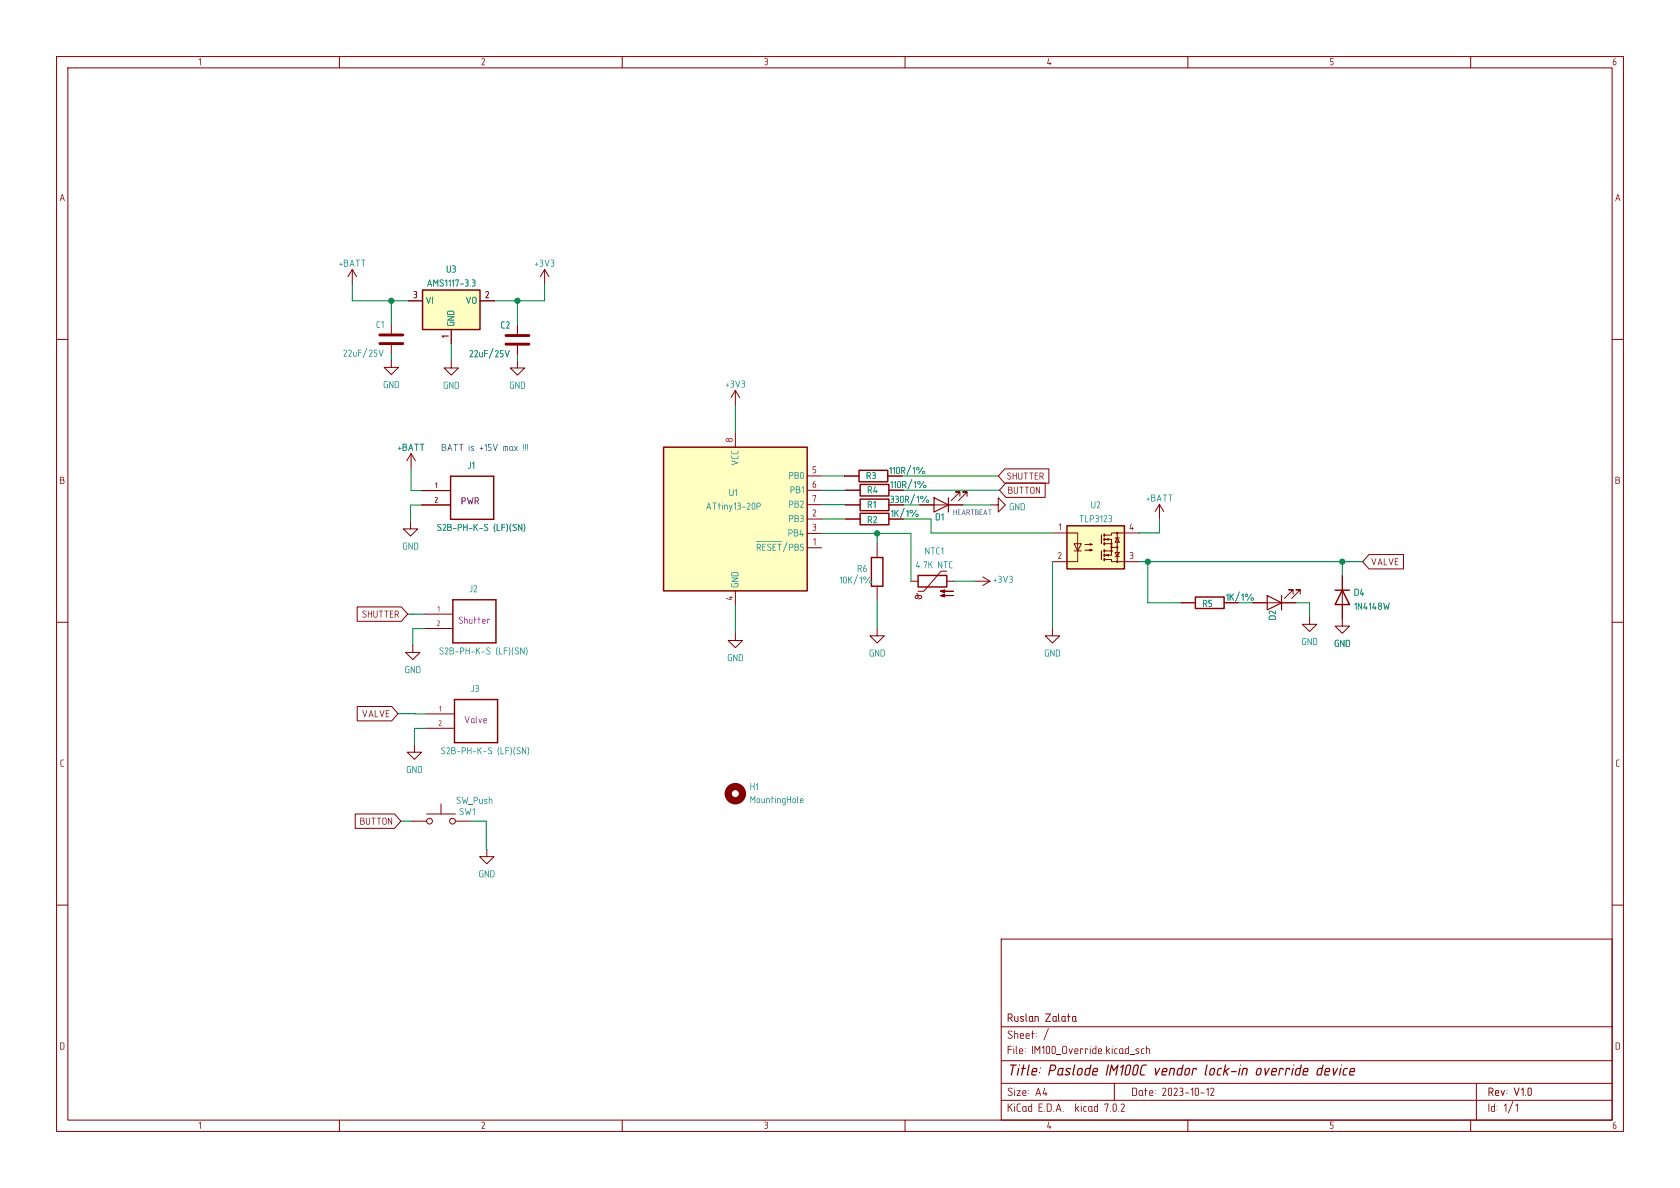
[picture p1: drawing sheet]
<svg xmlns="http://www.w3.org/2000/svg" width="297mm" height="210mm" viewBox="0 0 297 210" stroke-linecap="round" stroke-linejoin="round" font-family="sans-serif">
<defs><g id="words">
<g font-size="2.8" fill="#840000">
<text x="178" y="191">Title:PaslodeIM100C</text>
<text x="203.7" y="191">vendorlock-inoverridedevice</text>
</g>
<g font-size="2.1" fill="#840000">
<text x="178" y="184.3">Sheet:/</text>
<text x="178" y="181.3">RuslanZalata</text>
<text x="178" y="187">File: IM100_Override.kicad_sch</text>
<text x="178" y="197.2">KiCadE.D.A. kicad7.0.2</text>
<text x="178" y="194.4">Size:A4</text>
<text x="200" y="194.4">Date:2023-10-12</text>
<text x="263" y="194.4">Rev:V1.0</text>
<text x="263" y="197.2">Id: 1/1</text>
</g>
<g font-size="1.8" fill="#840000">
<text x="35" y="12.1">1</text>
<text x="85" y="12.1">2</text>
<text x="135" y="12.1">3</text>
<text x="185" y="12.1">4</text>
<text x="235" y="12.1">5</text>
<text x="285" y="12.1">6</text>
<text x="10.4" y="36.1">A</text>
<text x="285.4" y="36.1">A</text>
<text x="73" y="52.9">3</text>
<text x="85.7" y="52.9">2</text>
<text x="79.5" y="59.8" transform="rotate(-90 79.5 59.8)">1</text>
<text x="129.8" y="78.3" transform="rotate(-90 129.8 78.3)">8</text>
<text x="143.5" y="83.9">5</text>
<text x="10.5" y="86.1">B</text>
<text x="143.5" y="86.4">6</text>
<text x="143.5" y="89">7</text>
<text x="157.1" y="84.4">110R/1%</text>
<text x="157.3" y="86.9">110R/1%</text>
<text x="157.3" y="89.5">330R/1%</text>
<text x="177.9" y="85.3">SHUTTER</text>
<text x="178.1" y="87.8">BUTTON</text>
<text x="285.5" y="86.1">B</text>
<text x="143.5" y="91.5">2</text>
<text x="143.5" y="94">3</text>
<text x="157.4" y="92">1K/1%</text>
<text x="187" y="94">1</text>
<text x="199.6" y="94">4</text>
<text x="143.7" y="96.6">1</text>
<text x="186.9" y="99">2</text>
<text x="199.6" y="99">3</text>
<text x="242.3" y="100.5">VALVE</text>
<text x="129.8" y="106.2" transform="rotate(-90 129.8 106.2)">4</text>
<text x="216.7" y="106.8">1K/1%</text>
<text x="63.9" y="109.8">SHUTTER</text>
<text x="63.9" y="127.4">VALVE</text>
<text x="10.6" y="136.1">C</text>
<text x="285.6" y="136.1">C</text>
<text x="63.6" y="146.4">BUTTON</text>
<text x="10.5" y="186.1">D</text>
<text x="285.5" y="186.1">D</text>
<text x="35" y="200.1">1</text>
<text x="85" y="200.1">2</text>
<text x="135" y="200.1">3</text>
<text x="185" y="200.1">4</text>
<text x="235" y="200.1">5</text>
<text x="285" y="200.1">6</text>
</g>
<g font-size="1.8" fill="#008484">
<text x="59.8" y="47.7">+BATT</text>
<text x="94.5" y="47.7">+3V3</text>
<text x="75.4" y="51.2">AMS1117-3.3</text>
<text x="78.9" y="48.8">U3</text>
<text x="66.4" y="58.5">C1</text>
<text x="75.2" y="54.3">VI</text>
<text x="80.9" y="57.7" transform="rotate(-90 80.9 57.7)">GND</text>
<text x="82.3" y="54.3">VO</text>
<text x="88.5" y="58.6">C2</text>
<text x="60.6" y="63.6">22uF/25V</text>
<text x="82.9" y="63.7">22uF/25V</text>
<text x="67.7" y="69.2">GND</text>
<text x="78.3" y="69.3">GND</text>
<text x="90" y="69.3">GND</text>
<text x="128.2" y="69.1">+3V3</text>
<text x="70.2" y="80.3">+BATT</text>
<text x="82.6" y="83.4">J1</text>
<text x="131.1" y="82.4" transform="rotate(-90 131.1 82.4)">VCC</text>
<text x="128.8" y="88.3">U1</text>
<text x="139.4" y="85.2">PB0</text>
<text x="139.6" y="87.8">PB1</text>
<text x="153.1" y="85.3">R3</text>
<text x="153.3" y="87.8">R4</text>
<text x="202.5" y="89.2">+BATT</text>
<text x="77.2" y="94.4">S2B-PH-K-S(LF)(SN)</text>
<text x="124.7" y="90.7">ATtiny13-20P</text>
<text x="139.3" y="95.4">PB4</text>
<text x="139.4" y="92.9">PB3</text>
<text x="139.4" y="90.3">PB2</text>
<text x="153.3" y="93.1">R2</text>
<text x="153.3" y="90.4">R1</text>
<text x="165.3" y="92.6">D1</text>
<text x="178.4" y="90.8">GND</text>
<text x="190.7" y="92.9">TLP3123</text>
<text x="192.8" y="90.4">U2</text>
<text x="71.1" y="97.7">GND</text>
<text x="133.7" y="97.9">~{RESET}/PB5</text>
<text x="151.5" y="101.7">R6</text>
<text x="161.8" y="101">4.7KNTC</text>
<text x="163.5" y="98.6">NTC1</text>
<text x="82.9" y="105.3">J2</text>
<text x="131.1" y="103.9" transform="rotate(-90 131.1 103.9)">GND</text>
<text x="148.3" y="103.7">10K/1%</text>
<text x="175.5" y="103.6">+3V3</text>
<text x="212.6" y="107.9">R5</text>
<text x="239.3" y="105.9">D4</text>
<text x="226.1" y="109.7" transform="rotate(-90 226.1 109.7)">D2</text>
<text x="239.3" y="108.4">1N4148W</text>
<text x="71.5" y="119.6">GND</text>
<text x="77.6" y="116.3">S2B-PH-K-S(LF)(SN)</text>
<text x="128.5" y="117.5">GND</text>
<text x="153.6" y="116.6">GND</text>
<text x="184.6" y="116.6">GND</text>
<text x="230.1" y="114.6">GND</text>
<text x="235.8" y="114.9">GND</text>
<text x="83.2" y="122.9">J3</text>
<text x="71.8" y="137.2">GND</text>
<text x="77.9" y="133.9">S2B-PH-K-S(LF)(SN)</text>
<text x="80.6" y="142.7">SW_Push</text>
<text x="132.5" y="140.2">H1</text>
<text x="132.5" y="142.5">MountingHole</text>
<text x="81.1" y="144.7">SW1</text>
<text x="84.6" y="155.7">GND</text>
</g>
<text font-size="1.8" fill="#0000c2" x="78" y="79.9">BATTis +15Vmax!!!</text>
<g font-size="1.8" fill="#840084">
<text x="81.5" y="89.7">PWR</text>
<text x="81" y="110.8">Shutter</text>
<text x="82" y="128.4">Valve</text>
</g>
<g font-size="1.4" fill="#840000">
<text x="76.8" y="89">2</text>
<text x="76.9" y="86.5">1</text>
<text x="77.2" y="110.8">2</text>
<text x="77.3" y="108.3">1</text>
<text x="77.6" y="125.9">1</text>
<text x="77.5" y="128.5">2</text>
</g>
<text font-size="1.4" fill="#0000c2" x="168.5" y="91.2">HEARTBEAT</text>
</g></defs>
<g fill="none" stroke="#840000" stroke-width=".18">
<path d="M10 10h277v190h-277zM12 12h273v186h-273zM60 10v2M110 10v2M160 10v2M210 10v2M260 10v2M10 60h2M285 60h2M10 110h2M285 110h2M10 160h2"/>
<path d="M285 160h2M177 166h108v32h-108zM60 198v2M110 198v2M160 198v2M177 194.5h108M177 191.5h108M210 198v2M260 198v2"/>
</g>
<path d="M267.4 194.7h.1l-.9 2.1z" fill="#840000"/>
<path d="M177 187.5h108M177 181.5h108" fill="none" stroke="#840000" stroke-width=".18"/>
<path d="M185.3 181.8l.1 .1-.9 2z" fill="#840000"/>
<path d="M197 191.5v3M261 191.5v6.5" fill="none" stroke="#840000" stroke-width=".18"/>
<path d="M117.3 79.1h25.4v25.4h-25.4z" fill="#ffffc2" stroke="#ffffc2" stroke-width=".18"/>
<path d="M117.3 79.1h25.4v25.4h-25.4z" fill="none" stroke="#840000" stroke-width=".25"/>
<g fill="#008484">
<path d="M133.7 95.7h4.6l-4.6 .1z"/>
<path d="M139.1 95.8l.1 .1-.7 1.7z"/>
</g>
<path d="M130 76.5v2.6M142.7 91.8h2.5M142.7 94.3h2.5M142.7 84.1h2.5M142.7 86.7h2.5M142.7 89.2h2.5M130 104.5v2.5M208.8 106.6h2.5M221.5 106.6h7.6M228.6 105v-.7h-.8h.8l-1.5 1.5M229.9 105v-.7h-.8h.8l-1.6 1.5" fill="none" stroke="#840000" stroke-width=".18"/>
<path d="M224 105.3l2.6 1.3-2.6 1.2zM226.6 105.3v2.5" fill="none" stroke="#840000" stroke-width=".2"/>
<path d="M211.3 105.5h5.1v2.1h-5.1z" fill="none" stroke="#840000" stroke-width=".25"/>
<path d="M219.1 104.6l.1 .1-.8 1.7z" fill="#008484"/>
<g fill="none" stroke="#840000" stroke-width=".18">
<path d="M62.3 47.6l-.8 1.3M62.3 47.6v2.6M62.3 47.6l.7 1.3M91.5 57.5v1.6M79.8 63.8v1.2h1.2l-1.2 1.3-1.3-1.3h1.3M91.5 63.8v1.2h1.2l-1.2 1.3-1.3-1.3h1.3M91.5 61.1v1.5M72.6 92.2v1.3h1.2l-1.2 1.3-1.3-1.3h1.3M205 89.2l-.8 1.2M205 89.2v2.5M205 89.2l.7 1.2M73 114.1v1.2h1.2l-1.2 1.3-1.3-1.3h1.3"/>
<path d="M231.5 109.1v1.3h1.3l-1.3 1.2-1.2-1.2h1.2M237.3 101.8v8.9h1.3l-1.3 1.3-1.3-1.3h1.3M73.3 131.7v1.3h1.2l-1.2 1.2-1.3-1.2h1.3M72.9 145.2h2.5M75.4 143.9h5.1M78 142.1v1.8M80.5 145.2h2.5M86.1 150.2v1.2h1.2l-1.2 1.3-1.3-1.3h1.3"/>
<circle cx="75.9" cy="145.2" r=".51"/>
<circle cx="80" cy="145.2" r=".51"/>
</g>
<path d="M236 104.3h2.6M237.3 104.3l1.3 2.6h-2.6z" fill="none" stroke="#840000" stroke-width=".25"/>
<path d="M89.4 59.3h4.1M89.4 60.8h4.1" fill="none" stroke="#840000" stroke-width=".51"/>
<path d="M87.1 61.6h.1l-.7 1.8z" fill="#008484"/>
<path d="M74.7 51.3h10.2v7h-10.2zM152.1 90.7h5v2.1h-5zM188.6 92.9h10.2v7.7h-10.2zM80.1 106h7.6v7.6h-7.6zM80.3 123.7h7.7v7.6h-7.7z" fill="none" stroke="#840000" stroke-width=".25"/>
<g fill="none" stroke="#840000" stroke-width=".18">
<path d="M72.2 53.2h2.5M79.8 58.3v2.5M84.9 53.2h2.5M96.3 47.6l-.8 1.3M96.3 47.6v2.6M96.3 47.6l.7 1.3M130 69l-.8 1.3M130 69v2.6M130 69l.8 1.3M149.5 91.8h2.6M186.1 94.2h4.4v5.1h-4.4M189.9 96.1h1.3l-.7 1.3z"/>
<path d="M189.9 97.4h1.3M191.8 97.3h1.3l-.4 .1v-.3l.4 .2M191.8 96.2h1.3l-.4 .2v-.3l.4 .1M195.4 95.4h1.1v.7M195.4 98.9h1.1v.4h4.8M195.4 96.1h1.1v1.3h-1.1M195.5 98.1l.5-.1v.3zM195.5 95.4l.5-.2v.3zM196.5 97.4v.7h-1.1M196.5 96.8h1M197.1 97.6h.8l-.4 .8zM197.1 98.4h.8"/>
<path d="M197.1 95.1h.8M197.5 95.1l.4 .8h-.8zM197.5 94.2v5.1M201.3 94.2h-4.8v.4h-1.1M75 108.6h5.1M75 111.1h5.1M130 112v1.2h1.3l-1.3 1.3-1.3-1.3h1.3M75.3 126.2h5M75.3 128.7h5"/>
<circle cx="196.5" cy="97.4" r=".13"/>
<circle cx="196.5" cy="96.8" r=".13"/>
<circle cx="196.5" cy="96.1" r=".13"/>
<circle cx="197.5" cy="99.3" r=".13"/>
<circle cx="197.5" cy="96.8" r=".13"/>
<circle cx="197.5" cy="94.2" r=".13"/>
</g>
<g fill="#ffffc2" stroke="#ffffc2" stroke-width=".18">
<path d="M74.7 51.3h10.2v7h-10.2z"/>
<path d="M188.6 92.9h10.2v7.7h-10.2z"/>
</g>
<circle cx="130" cy="140.3" r="1.27" fill="none" stroke="#840000" stroke-width="1.3"/>
<path d="M194.7 94.6v1.5M194.7 97.4v1.5" fill="none" stroke="#840000" stroke-width=".2"/>
<path d="M195.2 98.8v.2M195.2 98v.3M195.2 96v.2M195.2 95.2v.3M195.2 94.5v.2M195.2 97.3v.2" fill="none" stroke="#840000" stroke-width=".36"/>
<path d="M159.8 89.8l.1 .1-.8 1.7z" fill="#008484"/>
<path d="M79.7 84.2h7.6v7.6h-7.6zM151.9 83.1h5v2.1h-5z" fill="none" stroke="#840000" stroke-width=".25"/>
<path d="M72.7 80.2l-.8 1.3M72.7 80.2v2.5M72.7 80.2l.7 1.3M74.6 86.7h5.1M74.6 89.3h5.1M149.3 84.2h2.6" fill="none" stroke="#840000" stroke-width=".18"/>
<path d="M161 82.2l.1 .1-.8 1.7z" fill="#008484"/>
<path d="M152.1 85.6h5v2.1h-5z" fill="none" stroke="#840000" stroke-width=".25"/>
<path d="M149.5 86.7h2.6" fill="none" stroke="#840000" stroke-width=".18"/>
<path d="M161.2 84.7l.1 .1-.8 1.7z" fill="#008484"/>
<path d="M67.1 59.2h4.1M67.1 60.7h4.1" fill="none" stroke="#840000" stroke-width=".51"/>
<path d="M69.2 57.4v1.6M69.2 61v1.5" fill="none" stroke="#840000" stroke-width=".18"/>
<path d="M64.8 61.5h.1l-.7 1.8z" fill="#008484"/>
<path d="M69.2 63.7v1.2h1.2l-1.2 1.3-1.3-1.3h1.3M149.5 89.3h2.6" fill="none" stroke="#840000" stroke-width=".18"/>
<path d="M152.1 88.2h5v2.1h-5z" fill="none" stroke="#840000" stroke-width=".25"/>
<path d="M161.6 87.3l.1 .1-.7 1.7z" fill="#008484"/>
<path d="M155.1 96v2.6M175.2 89.3h1.3v-1.3l1.2 1.3-1.2 1.2v-1.2M155.1 111.1v1.3h1.2l-1.2 1.3-1.3-1.3h1.3M155.1 103.6v2.6" fill="none" stroke="#840000" stroke-width=".18"/>
<path d="M154.1 98.6h2v5h-2z" fill="none" stroke="#840000" stroke-width=".25"/>
<path d="M151.6 101.6h.1l-.8 1.8z" fill="#008484"/>
<path d="M165.1 88l2.6 1.3-2.6 1.2zM167.7 88v2.5" fill="none" stroke="#840000" stroke-width=".2"/>
<g fill="none" stroke="#840000" stroke-width=".18">
<path d="M165.1 89.3h5.1M169.7 87.7v-.7h-.8h.8l-1.5 1.5M171 87.7v-.7h-.8h.8l-1.6 1.5M177.6 82.9h7.8v2.5h-7.8l-1.1-1.2zM177.8 85.4h7v2.5h-7l-1.1-1.2zM242 98h6.1v2.6h-6.1l-1.1-1.3zM63.1 107.3h7.9l1.1 1.3-1.1 1.2h-7.9zM161 102.7h1.3M162.1 104.9l.2 .2v.4l-.1 .2-.3 .1-.1-.3 .2-.2h.7l.2 .1v.3l-.5 .2M167.4 101h-1l-3.1 3.5h-1M167.4 102.7h1.3M172.5 102.7h2.5"/>
<path d="M173.7 102l1.3 .7M175 102.7l-1.3 .8M186.1 111.1v1.3h1.2l-1.2 1.3-1.3-1.3h1.3M63.2 124.9h6.1l1.1 1.3-1.1 1.2h-6.1zM62.8 143.9h7l1.1 1.3-1.1 1.2h-7z"/>
</g>
<path d="M162.3 101.7h5.1v2.1h-5.1z" fill="none" stroke="#840000" stroke-width=".25"/>
<g fill="#840000" stroke="#840000" stroke-width=".18">
<path d="M166.2 105.3l.8-.3v.5l-.8-.2h2.3z"/>
<path d="M166.2 104.5l.8-.2v.5l-.8-.3h2.3z"/>
</g>
<g fill="none" stroke="#008400" stroke-width=".18">
<path d="M62.3 50.2v3h9.9M69.2 53.2v4.2M91.5 53.2v4.3M96.3 50.2v3h-8.9M69.2 62.5v1.2M79.8 60.8v3M91.5 62.6v1.2M130 71.6v4.9M72.7 82.7v4h1.9M74.6 89.3h-2v2.9M74.6 89.3h.1M145.2 89.2h4.3"/>
<path d="M145.2 86.7h4.3M145.2 94.3h15.8v8.4M145.2 84.1h4.1M145.2 91.8h4.3M149.3 84.1v.1M149.5 86.7h.1M149.5 89.2v.1M155.1 94.3v1.7M159.5 84.2h17M159.7 89.3h2.9M159.7 91.8h4.9v2.4h21.5M159.7 86.7h17"/>
<path d="M170.2 89.3h5M186.1 99.3v11.8M186.1 99.3h.1M201.3 99.3h39.6M202.9 99.3v7.3h5.9M205 94.1h.1M205 91.7v2.5h-3.7M237.3 99.3v2.5M240.9 99.3h.1M72.1 108.6h2.9M73.2 108.6h.1M75 111.1h-2v3"/>
<path d="M75 111.1h.1M130 107v5M155.1 106.2v4.9M168.7 102.7h3.8M229.1 106.6h2.4v2.5M70.4 126.2h4.9M73.5 126.2h.1M75.3 128.8h-2v2.9M75.3 128.7v.1M70.9 145.2h2M83 145.2h3v5h.1"/>
</g>
<path d="M87.1 61.6h.1l-.7 1.8z" fill="#008484"/>
<path d="M72.2 53.2h2.5M79.8 58.3v2.5M84.9 53.2h2.5M91.5 57.5v1.6M91.5 61.1v1.5M74.6 86.7h5.1M74.6 89.3h5.1M167.7 89.3h2.5" fill="none" stroke="#840000" stroke-width=".18"/>
<path d="M161.6 87.3l.1 .1-.7 1.7z" fill="#008484"/>
<path d="M149.5 89.3h2.6" fill="none" stroke="#840000" stroke-width=".18"/>
<path d="M161.2 84.7l.1 .1-.8 1.7z" fill="#008484"/>
<path d="M149.5 86.7h2.6" fill="none" stroke="#840000" stroke-width=".18"/>
<path d="M161 82.2l.1 .1-.8 1.7z" fill="#008484"/>
<path d="M149.3 84.2h2.6" fill="none" stroke="#840000" stroke-width=".18"/>
<path d="M159.8 89.8l.1 .1-.8 1.7z" fill="#008484"/>
<path d="M149.5 91.8h2.6M237.3 101.8v2.5M237.3 106.9v2.5" fill="none" stroke="#840000" stroke-width=".18"/>
<path d="M219.1 104.6l.1 .1-.8 1.7z" fill="#008484"/>
<path d="M208.8 106.6h2.5M221.5 106.6h2.5M226.6 106.6h2.5" fill="none" stroke="#840000" stroke-width=".18"/>
<g fill="#008400" stroke="#008400" stroke-width=".18">
<circle cx="69.2" cy="53.2" r=".46"/>
<circle cx="91.5" cy="53.2" r=".46"/>
<circle cx="155.1" cy="94.3" r=".46"/>
<circle cx="237.3" cy="99.3" r=".46"/>
<circle cx="202.9" cy="99.3" r=".46"/>
</g>
<use href="#words"/>
</svg>
